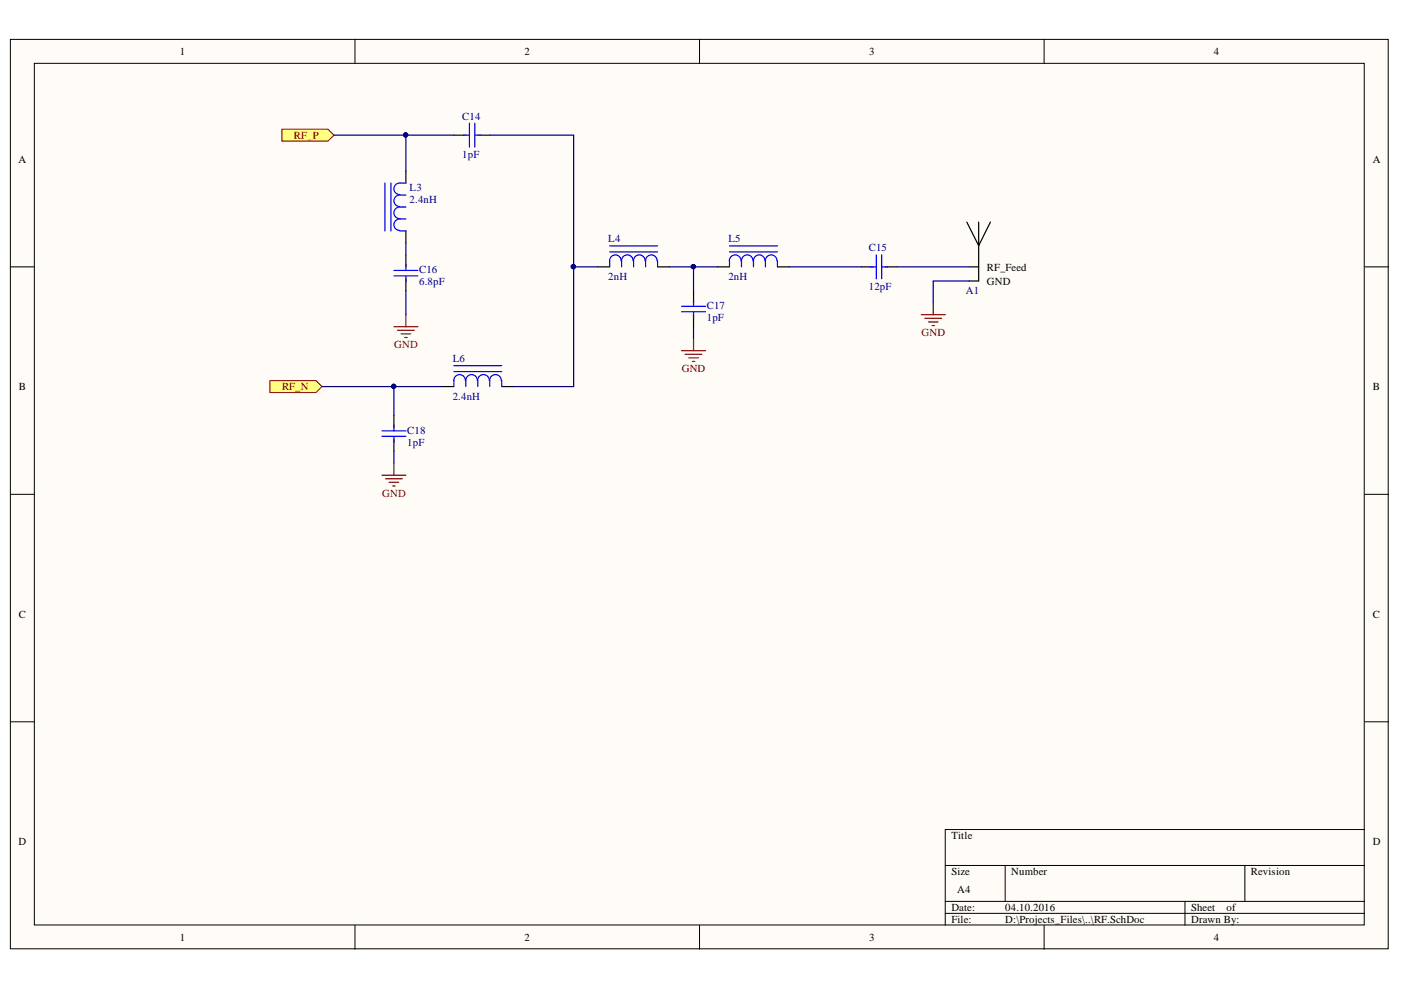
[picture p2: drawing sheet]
<svg xmlns="http://www.w3.org/2000/svg" width="297mm" height="210mm" viewBox="0 0 297 210" stroke-linecap="round" stroke-linejoin="round" font-family="sans-serif">
<defs><g id="words">
<g font-size="2.3">
<text x="38.1" y="11.7">1</text>
<text x="111.2" y="11.7">2</text>
<text x="184.3" y="11.7">3</text>
<text x="257.4" y="11.7">4</text>
<text x="3.9" y="34.5">A</text>
<text x="291.1" y="34.5">A</text>
<text x="209.2" y="57.4">RF_Feed</text>
<text x="209.2" y="60.3">GND</text>
<text x="4" y="82.7">B</text>
<text x="291.1" y="82.7">B</text>
<text x="4" y="131">C</text>
<text x="291.1" y="131">C</text>
<text x="3.9" y="179.2">D</text>
<text x="201.7" y="177.9">Title</text>
<text x="291.1" y="179.2">D</text>
<text x="201.7" y="185.6">Size</text>
<text x="214.4" y="185.6">Number</text>
<text x="265.2" y="185.6">Revision</text>
<text x="203" y="189.4">A4</text>
<text x="201.7" y="193.2">Date:</text>
<text x="201.7" y="195.7">File:</text>
<text x="213.1" y="193.2">04.10.2016</text>
<text x="213.1" y="195.7">D:\Projects_Files\..\RF.SchDoc</text>
<text x="252.5" y="193.2">Sheet</text>
<text x="252.5" y="195.7">Drawn By:</text>
<text x="260.1" y="193.2">of</text>
<text x="38.1" y="199.5">1</text>
<text x="111.2" y="199.5">2</text>
<text x="184.3" y="199.5">3</text>
<text x="257.4" y="199.5">4</text>
</g>
<g font-size="2.3" fill="#800000">
<text x="62.3" y="29.4">RF_P</text>
<text x="195.4" y="71.3">GND</text>
<text x="83.6" y="73.9">GND</text>
<text x="59.8" y="82.7">RF_N</text>
<text x="144.5" y="78.9">GND</text>
<text x="81" y="105.4">GND</text>
</g>
<g font-size="2.3" fill="#000080">
<text x="98" y="25.4">C14</text>
<text x="98" y="33.5">1pF</text>
<text x="86.9" y="40.6">L3</text>
<text x="86.9" y="43.1">2.4nH</text>
<text x="129" y="51.4">L4</text>
<text x="154.4" y="51.4">L5</text>
<text x="184.2" y="53.3">C15</text>
<text x="88.9" y="57.9">C16</text>
<text x="129" y="59.4">2nH</text>
<text x="154.4" y="59.4">2nH</text>
<text x="88.9" y="60.4">6.8pF</text>
<text x="149.9" y="65.5">C17</text>
<text x="184.2" y="61.4">12pF</text>
<text x="204.7" y="62.4">A1</text>
<text x="149.9" y="68">1pF</text>
<text x="96" y="76.8">L6</text>
<text x="96" y="84.8">2.4nH</text>
<text x="86.3" y="94.5">1pF</text>
<text x="86.3" y="91.9">C18</text>
</g>
</g></defs>
<g fill="#fffcf8" stroke="#000" stroke-width=".21">
<path d="M2.2 8.4h292.1v192.8h-292.1z"/>
<path d="M7.3 13.4h281.9v182.7h-281.9z"/>
</g>
<g fill="none" stroke="#000" stroke-width=".21">
<path d="M75.3 8.4v5M148.3 8.4v5M221.4 8.4v5M2.2 56.6h5.1M289.3 56.6h5.1M2.2 104.8h5.1M289.3 104.8h5.1M2.2 153h5.1M289.3 153h5.1M289.3 175.9h-88.9v20.3M75.3 196.2v5.1M148.3 196.2v5.1"/>
<path d="M200.4 183.5h88.9M200.4 191.1h88.9M200.4 193.7h88.9M213.1 183.5v7.6M221.4 196.2v5.1M251.2 191.1v5.1M263.9 183.5v7.6"/>
</g>
<path d="M59.8 27.4h9.7l1.3 1.3-1.3 1.2h-9.7z" fill-rule="evenodd" fill="#ffff80" stroke="#800000" stroke-width=".21"/>
<g fill="none" stroke="#800000" stroke-width=".25">
<path d="M83.5 69.3h5.1M84.3 70h3.5M85 70.8h2.1M85.8 71.6h.5M86.1 66.7v2.6M144.5 74.3h5.1M145.3 75.1h3.5M146 75.9h2.1M146.8 76.6h.5M147 71.8v2.5M83.5 98.2v2.5M81 100.7h5.1"/>
<path d="M81.7 101.5h3.6M82.5 102.3h2M83.3 103h.5"/>
</g>
<path d="M86.1 61.7v5" fill="none" stroke="#000080" stroke-width=".25"/>
<path d="M57.2 80.7h9.8l1.3 1.3-1.3 1.2h-9.8z" fill-rule="evenodd" fill="#ffff80" stroke="#800000" stroke-width=".21"/>
<g fill="none" stroke="#000080" stroke-width=".25">
<path d="M70.8 28.7h15.3v7.6M86.1 28.7h10.1M103.8 28.7h17.8v53.3h-12.7M86.1 51.5v2.5M121.6 56.6h5.1M142 56.6h5v5.1M147 56.6h5.1M167.4 56.6h15.2M190.2 56.6h15.3M205.5 59.6h-7.6v4.6M147 69.3v2.5M68.3 82h15.2"/>
<path d="M83.5 95.7v2.5M93.7 82h-10.2v6.1"/>
</g>
<g fill="#000080" stroke="#000080" stroke-width=".21">
<circle cx="83.5" cy="81.9" r=".46"/>
<circle cx="86" cy="28.6" r=".46"/>
<circle cx="147" cy="56.5" r=".46"/>
<circle cx="121.6" cy="56.5" r=".46"/>
</g>
<g fill="none" stroke="#000" stroke-width=".25">
<path d="M86.1 36.3v2.5M96.2 28.7h2.6M101.3 28.7h2.5M86.1 49v2.5M86.1 54v2.6M86.1 59.1v2.6M126.7 56.6h2.6M139.4 56.6h2.6M152.1 56.6h2.6M164.8 56.6h2.6M182.6 56.6h2.6M187.7 56.6h2.5"/>
<path d="M205 47.1l2.5 5v7.5h-2M205.5 56.6h2M207.5 47.1v5l2.5-5M147 61.7v2.5M147 66.7v2.6M83.5 88.1v2.5M83.5 93.1v2.6M93.7 82h2.5M106.4 82h2.5"/>
</g>
<path d="M195.3 66.7h5.1M196.1 67.5h3.5M196.8 68.3h2.1M197.6 69h.5M197.9 64.2v2.5" fill="none" stroke="#800000" stroke-width=".25"/>
<g fill="none" stroke="#00f" stroke-width=".25">
<path d="M81.6 38.8v10.2M82.9 38.8v10.2M86.1 38.8h-1.3a1.22 1.22 0 0 0-1.3 1.2 1.22 1.22 0 0 0 1.3 1.2M98.3 28.7h1.2M99.5 26.1v5.1M100.7 26.1v5.1M100.8 28.7h1.2M83.5 57.3h5.1M83.5 58.5h5.1M84.8 49h1.3M86.1 46.4h-1.3a1.22 1.22 0 0 0-1.3 1.2 1.22 1.22 0 0 0 1.3 1.3M86.1 43.9h-1.3a1.23 1.23 0 0 0-1.3 1.2 1.23 1.23 0 0 0 1.3 1.2"/>
<path d="M86.1 41.4h-1.3a1.22 1.22 0 0 0-1.3 1.2 1.22 1.22 0 0 0 1.3 1.2M86.1 56.1v1.2M86.1 58.6v1.2M129.3 52.1h10.1M129.3 53.4h10.1M131.7 55.3a1.22 1.22 0 0 0-1.2-1.3 1.22 1.22 0 0 0-1.2 1.3v1.3M131.8 55.3v1.3M134.2 55.3a1.23 1.23 0 0 0-1.2-1.3 1.23 1.23 0 0 0-1.2 1.3M136.8 55.3a1.23 1.23 0 0 0-1.3-1.3 1.23 1.23 0 0 0-1.2 1.3v1.3M139.3 55.3a1.22 1.22 0 0 0-1.2-1.3 1.22 1.22 0 0 0-1.2 1.3v1.3M139.4 55.3v1.3M154.7 52.1h10.1"/>
<path d="M154.7 53.4h10.1M157.1 55.3a1.23 1.23 0 0 0-1.2-1.3 1.23 1.23 0 0 0-1.3 1.3l.1 1.3M159.6 55.3a1.22 1.22 0 0 0-1.2-1.3 1.22 1.22 0 0 0-1.2 1.3v1.3M162.2 55.3a1.22 1.22 0 0 0-1.2-1.3 1.22 1.22 0 0 0-1.2 1.3l-.1 1.3M162.3 55.3v1.3M164.7 55.3a1.23 1.23 0 0 0-1.2-1.3 1.23 1.23 0 0 0-1.2 1.3M164.8 55.3v1.3M184.5 56.6h1.2M185.8 54v5.1M186.9 54v5.1M187 56.6h1.2M96.2 77.5h10.2"/>
<path d="M96.2 78.8h10.2M144.5 65h5.1M144.5 66.1h5.1M147 63.7v1.2M147 66.2v1.2M81 91.4h5.1M81 92.5h5.1M83.5 90.1v1.2M83.5 92.6v1.2M98.7 80.7a1.22 1.22 0 0 0-1.3-1.3 1.22 1.22 0 0 0-1.2 1.3v1.3M101.2 80.7a1.22 1.22 0 0 0-1.2-1.3 1.22 1.22 0 0 0-1.2 1.3v1.3M103.7 80.7a1.23 1.23 0 0 0-1.2-1.3 1.23 1.23 0 0 0-1.2 1.3v1.3"/>
<path d="M106.3 80.7a1.23 1.23 0 0 0-1.3-1.3 1.23 1.23 0 0 0-1.2 1.3v1.3M106.4 80.7v1.3"/>
</g>
<use href="#words"/>
</svg>
